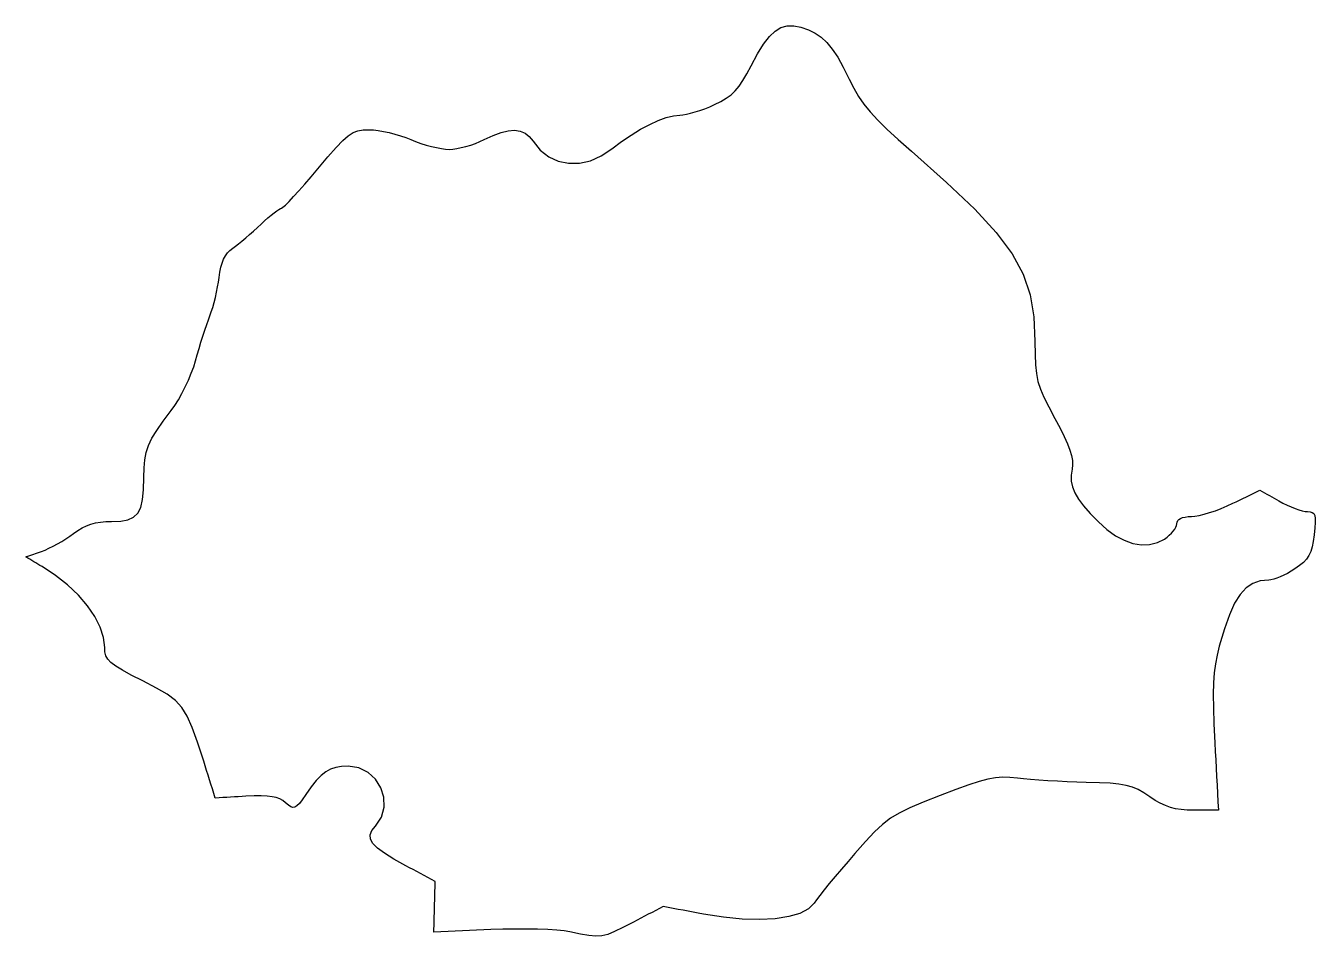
# Model space of a CAD drawing. Extents: x 0.1 to 52.6, y 0.1 to 37.2.
import ezdxf

# ---------------------------------------------------------------- set-up
doc = ezdxf.new("R2010")
doc.units = 0
doc.layers.add('Layer_1', color=7, linetype='CONTINUOUS')

msp = doc.modelspace()

# ---------------------------------------------------------------- linework, layer by layer
at = {"layer": 'Layer_1', "color": 7}
msp.add_lwpolyline([(22.268343, 0.279119), (22.040658, 0.315385), (21.736685, 0.345187), (21.369624, 0.368047), (20.95268, 0.383852), (20.499047, 0.392036), (20.021928, 0.392318), (19.534522, 0.384416), (19.050031, 0.367765), (18.759949, 0.355065), (18.469869, 0.342365), (18.179787, 0.329665), (17.889705, 0.316965), (17.599623, 0.304265), (17.309541, 0.291565), (17.019462, 0.278865), (16.72938, 0.266165), (16.73271, 0.395479), (16.73604, 0.524794), (16.73937, 0.65408), (16.7427, 0.783394), (16.746031, 0.912708), (16.749361, 1.042022), (16.752691, 1.171336), (16.756021, 1.300651), (16.759352, 1.429965), (16.762682, 1.559279), (16.766012, 1.688593), (16.769342, 1.817908), (16.772672, 1.947194), (16.776003, 2.076508), (16.779333, 2.205822), (16.782663, 2.335136), (16.633051, 2.414723), (16.483443, 2.494281), (16.333831, 2.573868), (16.184222, 2.653455), (16.03461, 2.733013), (15.885002, 2.8126), (15.73539, 2.892158), (15.585781, 2.971745), (15.095208, 3.242424), (14.712112, 3.47839), (14.430713, 3.687206), (14.245254, 3.876352), (14.149962, 4.053362), (14.139068, 4.225771), (14.206807, 4.401116), (14.34741, 4.586874), (14.589912, 4.95588), (14.700481, 5.35624), (14.69049, 5.76312), (14.571311, 6.151712), (14.354313, 6.49718), (14.05087, 6.774689), (13.672354, 6.959404), (13.230137, 7.026488), (12.966437, 7.014917), (12.733516, 6.976817), (12.522869, 6.906346), (12.325976, 6.797747), (12.134328, 6.645347), (11.939411, 6.443389), (11.732708, 6.1862), (11.505711, 5.867994), (11.362506, 5.662508), (11.246908, 5.510362), (11.150981, 5.408395), (11.066797, 5.353362), (10.986423, 5.342073), (10.901931, 5.371396), (10.805385, 5.438085), (10.688856, 5.538951), (10.57842, 5.624944), (10.452972, 5.693891), (10.30693, 5.746667), (10.134704, 5.784174), (9.930714, 5.807316), (9.689372, 5.816912), (9.405092, 5.81409), (9.072293, 5.799414), (8.915888, 5.790665), (8.75948, 5.781916), (8.603076, 5.773167), (8.446671, 5.764418), (8.290266, 5.75567), (8.133859, 5.746921), (7.977454, 5.738172), (7.821049, 5.729423), (7.762059, 5.916423), (7.703069, 6.103452), (7.644079, 6.290452), (7.585086, 6.477481), (7.526096, 6.664482), (7.467106, 6.85151), (7.408116, 7.038511), (7.349126, 7.225511), (7.099001, 8.005263), (6.885923, 8.60761), (6.682723, 9.068338), (6.46222, 9.423317), (6.197241, 9.708305), (5.860612, 9.9592), (5.425157, 10.211761), (4.863702, 10.501857), (4.398659, 10.740843), (4.036424, 10.937947), (3.764421, 11.104148), (3.570074, 11.250508), (3.440808, 11.388063), (3.364046, 11.527876), (3.327211, 11.680897), (3.317728, 11.858245), (3.270591, 12.267863), (3.13329, 12.6943), (2.911991, 13.129628), (2.612853, 13.565887), (2.242041, 13.995091), (1.80572, 14.40928), (1.310053, 14.800505), (0.761201, 15.16079), (0.678518, 15.210122), (0.595836, 15.259483), (0.513153, 15.308816), (0.430471, 15.358148), (0.347788, 15.407509), (0.265106, 15.456841), (0.182423, 15.506174), (0.09974, 15.555506), (0.180202, 15.583446), (0.260666, 15.611386), (0.341127, 15.639326), (0.421592, 15.667266), (0.502053, 15.695206), (0.582518, 15.723146), (0.662979, 15.751086), (0.743444, 15.779026), (0.886073, 15.834257), (1.044888, 15.905433), (1.214571, 15.989592), (1.389809, 16.083741), (1.565278, 16.184974), (1.735661, 16.290272), (1.895644, 16.396698), (2.039908, 16.501289), (2.215978, 16.626511), (2.390817, 16.731639), (2.567691, 16.817717), (2.749855, 16.885817), (2.940569, 16.936984), (3.143094, 16.972233), (3.360691, 16.992553), (3.59662, 16.999044), (3.966568, 17.015131), (4.262842, 17.070306), (4.492946, 17.174756), (4.664382, 17.338699), (4.78466, 17.572435), (4.86128, 17.886097), (4.901748, 18.290014), (4.913573, 18.794345), (4.920798, 19.182485), (4.948343, 19.514471), (5.004917, 19.811705), (5.099273, 20.09557), (5.240144, 20.387458), (5.436277, 20.708765), (5.69641, 21.080881), (6.02928, 21.525195), (6.171443, 21.726233), (6.316396, 21.958533), (6.460083, 22.213806), (6.598451, 22.483771), (6.727447, 22.760145), (6.843017, 23.034646), (6.941106, 23.298984), (7.017658, 23.544881), (7.085999, 23.786955), (7.16055, 24.040331), (7.238907, 24.297503), (7.318665, 24.55095), (7.397422, 24.793156), (7.472776, 25.016608), (7.542321, 25.213791), (7.603653, 25.377189), (7.660603, 25.535143), (7.717587, 25.716725), (7.773077, 25.915514), (7.825556, 26.125087), (7.8735, 26.339025), (7.915388, 26.550904), (7.949695, 26.754304), (7.974897, 26.9428), (8.005295, 27.159284), (8.045571, 27.353515), (8.096408, 27.526941), (8.158477, 27.681), (8.232461, 27.817142), (8.319036, 27.936809), (8.418875, 28.041446), (8.532661, 28.132497), (8.639271, 28.210613), (8.766144, 28.309348), (8.90855, 28.424698), (9.061749, 28.552649), (9.221001, 28.689191), (9.381569, 28.830314), (9.538719, 28.972009), (9.687712, 29.110261), (9.830186, 29.241938), (9.96865, 29.364778), (10.099683, 29.476097), (10.219853, 29.573207), (10.325735, 29.653415), (10.413901, 29.714036), (10.480923, 29.752382), (10.523372, 29.765759), (10.578803, 29.79833), (10.683034, 29.891681), (10.830026, 30.039263), (11.013742, 30.234539), (11.228146, 30.470953), (11.467202, 30.741966), (11.724877, 31.041031), (11.995127, 31.361601), (12.411701, 31.856659), (12.745167, 32.237625), (13.014985, 32.519322), (13.24061, 32.716567), (13.441502, 32.844183), (13.637119, 32.916987), (13.846914, 32.949801), (14.090348, 32.95745), (14.26285, 32.949293), (14.460502, 32.925954), (14.676351, 32.889059), (14.90345, 32.84024), (15.134838, 32.781137), (15.363574, 32.713381), (15.582697, 32.638618), (15.785259, 32.558472), (15.985275, 32.478329), (16.197106, 32.403563), (16.414304, 32.33581), (16.630435, 32.276707), (16.839057, 32.227888), (17.033728, 32.190993), (17.208009, 32.167654), (17.355461, 32.159497), (17.499889, 32.167654), (17.665499, 32.190993), (17.846466, 32.227888), (18.036955, 32.276707), (18.231129, 32.33581), (18.423162, 32.403563), (18.607218, 32.478329), (18.777466, 32.558472), (19.143695, 32.729993), (19.470929, 32.850233), (19.761936, 32.919101), (20.019484, 32.936486), (20.246343, 32.902317), (20.445281, 32.816488), (20.619068, 32.678905), (20.770469, 32.489466), (21.06488, 32.130174), (21.411841, 31.860359), (21.800447, 31.681071), (22.219793, 31.59336), (22.658967, 31.59827), (23.107063, 31.696873), (23.553177, 31.890209), (23.986399, 32.179329), (24.376902, 32.475465), (24.767593, 32.742642), (25.151957, 32.977609), (25.52348, 33.177129), (25.875651, 33.337956), (26.201957, 33.456847), (26.49588, 33.530561), (26.750913, 33.555848), (26.871622, 33.564541), (27.019989, 33.589461), (27.190211, 33.628859), (27.376484, 33.680983), (27.573004, 33.744093), (27.773963, 33.816435), (27.973564, 33.896267), (28.165998, 33.981843), (28.424214, 34.111374), (28.645587, 34.243107), (28.838246, 34.385675), (29.010325, 34.547715), (29.169961, 34.737863), (29.325288, 34.96475), (29.484433, 35.237018), (29.655536, 35.563298), (29.917331, 36.053365), (30.162974, 36.448705), (30.399448, 36.754713), (30.633741, 36.976785), (30.872839, 37.120315), (31.123729, 37.190704), (31.393398, 37.193244), (31.688831, 37.133529), (31.99664, 37.028801), (32.269783, 36.896657), (32.516736, 36.727975), (32.745974, 36.513636), (32.965969, 36.24452), (33.185196, 35.911512), (33.412128, 35.505487), (33.65524, 35.01733), (33.840293, 34.651528), (34.035193, 34.317665), (34.253859, 33.999645), (34.510198, 33.681367), (34.818128, 33.346733), (35.191559, 32.979644), (35.644404, 32.564004), (36.19058, 32.083712), (37.625359, 30.811548), (38.766902, 29.722872), (39.646702, 28.769114), (40.296253, 27.901701), (40.74705, 27.072064), (41.030581, 26.231628), (41.178345, 25.331828), (41.221829, 24.324088), (41.226317, 23.80522), (41.243081, 23.382561), (41.279871, 23.026261), (41.344463, 22.706464), (41.444618, 22.393313), (41.588106, 22.056949), (41.782695, 21.667522), (42.036148, 21.195175), (42.24565, 20.801433), (42.415841, 20.459439), (42.548895, 20.162764), (42.646989, 19.904979), (42.712299, 19.679656), (42.746995, 19.480365), (42.75326, 19.30068), (42.733251, 19.134168), (42.699519, 18.882934), (42.70522, 18.643723), (42.754609, 18.407982), (42.851962, 18.167106), (43.001548, 17.91257), (43.207641, 17.635794), (43.474507, 17.328172), (43.80642, 16.98118), (44.151962, 16.668478), (44.50568, 16.417441), (44.862332, 16.229481), (45.216679, 16.105924), (45.563474, 16.048125), (45.897481, 16.057438), (46.213451, 16.135247), (46.506144, 16.282877), (46.606147, 16.354421), (46.699438, 16.432794), (46.783981, 16.515428), (46.857731, 16.599785), (46.918646, 16.683351), (46.964685, 16.763558), (46.993804, 16.837839), (47.003964, 16.903682), (47.013447, 16.972008), (47.041799, 17.031528), (47.088837, 17.082102), (47.154378, 17.123702), (47.23824, 17.156214), (47.340249, 17.179638), (47.460222, 17.19375), (47.59798, 17.198547), (47.739695, 17.209554), (47.915187, 17.241022), (48.117514, 17.290778), (48.339745, 17.35662), (48.574943, 17.43632), (48.816173, 17.527675), (49.056496, 17.628513), (49.288979, 17.736576), (49.426103, 17.803829), (49.563226, 17.871083), (49.700347, 17.938336), (49.83747, 18.00559), (49.974593, 18.072844), (50.111716, 18.140069), (50.248837, 18.207322), (50.38596, 18.274576), (50.483434, 18.219797), (50.580908, 18.165017), (50.678382, 18.110238), (50.775859, 18.055459), (50.873333, 18.000679), (50.970807, 17.945872), (51.06828, 17.891092), (51.165754, 17.836313), (51.330174, 17.748288), (51.498596, 17.666133), (51.666256, 17.591711), (51.828395, 17.5268), (51.980251, 17.47315), (52.117066, 17.432622), (52.234076, 17.40694), (52.32652, 17.397909), (52.438768, 17.391418), (52.524516, 17.367711), (52.58584, 17.31931), (52.624812, 17.239159), (52.643495, 17.120033), (52.64406, 16.954848), (52.628396, 16.736408), (52.598667, 16.457545), (52.561953, 16.18664), (52.517181, 15.960213), (52.459577, 15.769826), (52.384365, 15.606927), (52.286772, 15.463106), (52.162021, 15.329841), (52.005337, 15.198692), (51.811944, 15.061166), (51.667977, 14.969556), (51.518574, 14.884099), (51.368085, 14.806658), (51.220858, 14.739085), (51.081243, 14.683262), (50.953588, 14.641098), (50.842243, 14.614569), (50.751559, 14.605255), (50.407367, 14.573703), (50.10299, 14.472978), (49.83169, 14.294134), (49.58671, 14.028139), (49.361307, 13.665963), (49.148732, 13.198603), (48.942238, 12.617028), (48.735079, 11.912263), (48.645493, 11.553191), (48.57702, 11.198805), (48.528681, 10.827654), (48.499499, 10.418432), (48.488493, 9.949689), (48.494673, 9.400033), (48.517082, 8.748128), (48.55473, 7.972525), (48.572962, 7.629682), (48.591222, 7.28681), (48.609453, 6.943966), (48.627685, 6.601094), (48.645945, 6.258251), (48.664176, 5.915379), (48.682408, 5.572536), (48.700667, 5.229664), (48.575479, 5.229664), (48.450291, 5.229664), (48.325103, 5.229664), (48.199915, 5.229664), (48.074727, 5.229664), (47.949539, 5.229664), (47.82435, 5.229664), (47.699162, 5.229664), (47.426739, 5.236155), (47.180534, 5.256475), (46.954288, 5.292628), (46.74174, 5.346588), (46.53663, 5.42022), (46.332693, 5.51547), (46.123668, 5.634229), (45.903298, 5.778417), (45.654747, 5.942275), (45.425191, 6.071166), (45.194392, 6.169718), (44.942122, 6.242531), (44.648143, 6.294262), (44.292221, 6.329484), (43.854122, 6.352908), (43.313615, 6.368995), (42.932415, 6.380002), (42.537047, 6.395524), (42.139009, 6.414433), (41.749794, 6.436446), (41.380895, 6.460717), (41.043809, 6.486399), (40.750033, 6.512928), (40.511058, 6.539739), (40.199541, 6.571856), (39.910837, 6.580041), (39.621872, 6.558874), (39.309576, 6.503304), (38.950877, 6.408111), (38.52271, 6.268157), (38.001996, 6.078221), (37.365669, 5.833111), (36.673084, 5.559186), (36.128729, 5.329768), (35.695261, 5.119484), (35.335348, 4.902907), (35.011662, 4.654664), (34.686861, 4.349413), (34.323615, 3.961696), (33.884591, 3.466198), (33.608363, 3.148726), (33.338177, 2.833371), (33.080836, 2.528346), (32.843148, 2.242003), (32.631919, 1.982556), (32.453955, 1.758302), (32.316067, 1.577539), (32.225056, 1.448507), (31.99502, 1.215956), (31.646038, 1.031552), (31.189837, 0.896424), (30.638135, 0.811757), (30.002658, 0.778709), (29.29513, 0.798464), (28.527273, 0.872153), (27.71081, 1.000931), (27.505914, 1.039313), (27.301018, 1.077667), (27.096121, 1.116049), (26.891225, 1.154403), (26.686329, 1.192785), (26.481433, 1.231139), (26.276537, 1.269522), (26.071641, 1.307904), (25.920849, 1.228853), (25.770055, 1.149803), (25.619264, 1.070752), (25.46847, 0.99173), (25.317678, 0.91268), (25.166884, 0.833629), (25.016093, 0.754579), (24.865299, 0.675557), (24.4334, 0.450569), (24.09521, 0.2853), (23.8192, 0.174951), (23.573844, 0.114696), (23.327617, 0.099739), (23.048987, 0.125139), (22.706431, 0.186099), (22.268422, 0.277849), (22.268422, 0.277849), (22.268422, 0.277849), (22.268422, 0.277849), (22.268422, 0.277849), (22.268422, 0.277849), (22.268422, 0.277849), (22.268422, 0.277849), (22.268422, 0.277849), (22.268425, 0.277849), (22.268428, 0.277849), (22.268431, 0.277849), (22.268434, 0.277849), (22.268437, 0.277849), (22.268439, 0.277849), (22.268442, 0.277849), (22.268343, 0.279119)], dxfattribs=at)

doc.saveas('drawing.dxf')
